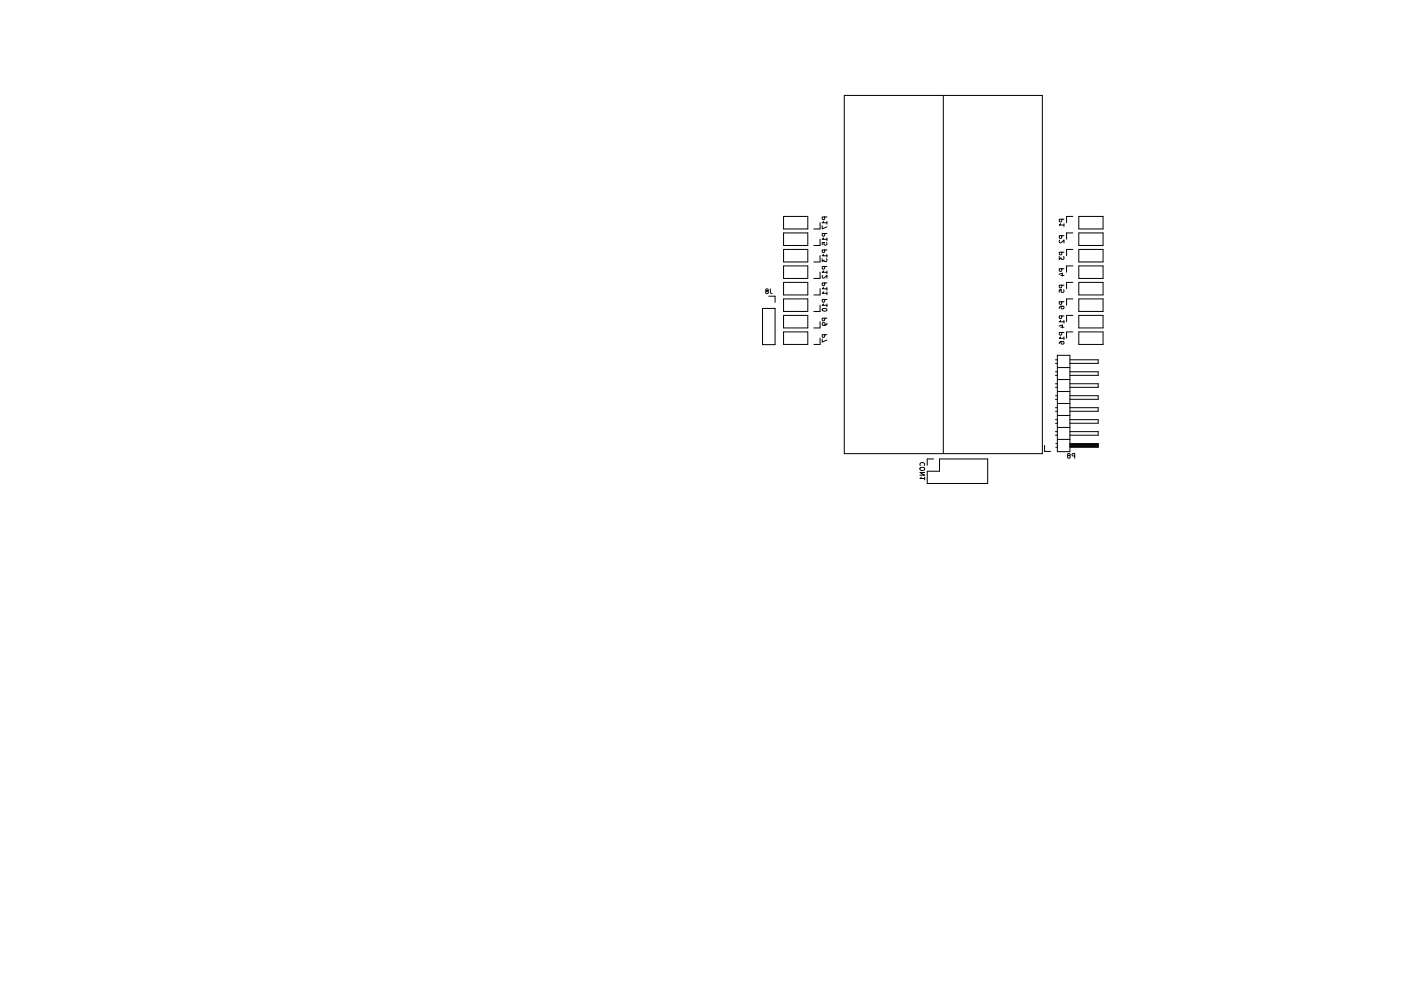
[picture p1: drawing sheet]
<svg xmlns="http://www.w3.org/2000/svg" width="297mm" height="210mm" viewBox="0 0 297 210" stroke-linecap="round" stroke-linejoin="round" font-family="sans-serif">
<g fill="none" stroke="#000" stroke-width=".21">
<path d="M179 20.2h42v76h-42zM200 20.2v76M166.1 56.4h5.2v2.7h-5.2zM166.1 59.9h5.2v2.7h-5.2zM166.1 52.9h5.2v2.7h-5.2zM166.1 49.4h5.2v2.7h-5.2zM166.1 45.9h5.2v2.7h-5.2zM173.9 57.7v1.4h-1.4M173.9 54.2v1.4h-1.4M173.9 50.7v1.4h-1.4M173.9 47.2v1.4h-1.4M174.3 54.9v.6l.4-.3 .1 .3h.4v-.6"/>
<path d="M174.3 47.9v.7l1-.5M174.4 58.4l-.1 .4 .3 .2 .7-.6v.6M174.6 57.5l-.3 .3h1M174.6 54l-.3 .3h1M174.6 50.5l-.3 .3h1M174.6 47l-.3 .3h1M174.8 56.5v.5l-.4 .1-.1-.6h1M174.8 53v.5l-.4 .1-.1-.6h1M174.8 49.5v.5l-.4 .1-.1-.6h1M174.8 46v.5l-.4 .1-.1-.6h1M175.2 51.4v.6l-.4-.1v-.5l-.5 .1v.5M175.3 47v.6"/>
<path d="M175.3 50.5v.6M175.3 54v.6M175.3 57.5v.6M224.5 58.2l.7-.2v.6M224.6 54.4v.6l.4-.3 .1 .3h.4v-.6M224.7 51l-.1 .3 .3 .2 .7-.6v.6M224.9 47.5l-.3 .2h1M224.9 58.4h.7M225.1 57v.5h-.4l-.1-.5h1M225.1 53.5v.5h-.4l-.1-.5h1M225.1 50v.5h-.4l-.1-.5h1M225.1 46.5v.5h-.4l-.1-.5h1"/>
<path d="M225.6 47.5v.5M227.5 56.4h-1.4v1.3M227.5 45.9h-1.4v1.3M227.5 49.4h-1.4v1.3M227.5 52.9h-1.4v1.3M227.5 59.9h-1.4v1.3M228.7 45.9h5.2v2.7h-5.2zM228.7 49.4h5.2v2.7h-5.2zM228.7 52.9h5.2v2.7h-5.2zM228.7 56.4h5.2v2.7h-5.2zM228.7 59.9h5.2v2.7h-5.2zM161.7 65.4h2.6v7.7h-2.6z"/>
<path d="M162.5 61.7l-.2 .2 .2 .4 .4-.1v-.3l-.5-.3v-.3l.5 .1-.2 .3M163 62.8h1.3v1.4M163.3 61.3l.1 .8 .3 .2M166.1 63.4h5.2v2.7h-5.2zM166.1 66.9h5.2v2.7h-5.2zM166.1 70.4h5.2v2.7h-5.2zM173.9 64.7v1.4h-1.4M173.9 61.2v1.4h-1.4M173.9 68.2v1.4h-1.4M173.9 71.7v1.4h-1.4M174.3 71.9v.7l1-.4M174.4 65.5a.48 .48 0 0 1 .6-.1 .48 .48 0 0 1 .3 .5 .49 .49 0 0 1-.6 .2 .49 .49 0 0 1-.3-.5z"/>
<path d="M174.6 64.5l-.3 .3h1M174.6 61l-.3 .3h1M174.6 61.9l-.3 .3h1M174.8 71v.5h-.4l-.1-.5h1M174.8 67.5v.5h-.4l-.1-.5h1M174.8 63.5v.5l-.4 .1-.1-.6h1M174.8 60v.5l-.4 .1-.1-.6h1M175.3 68.6l-.2 .4h-.6l-.2-.2 .1-.3 .5 .1v.2l-.1 .2M175.3 61v.6M175.3 61.9v.6M175.3 64.5v.6M223.8 79.6h.4"/>
<path d="M223.8 78.9h.4M223.8 77.1h.4M223.8 76.3h.4M224.2 75.4h2.6v20.4h-2.6zM224.2 78h2.6M224.5 69.2l.7-.3v.7M224.9 68l-.3 .3h1M224.9 71.5l-.3 .3h1M224.9 69.4h.7M225.1 64v.5h-.4l-.1-.5h1M225.1 60.5v.5h-.4l-.1-.5h1M225.1 67v.5l-.4 .1-.1-.6h1"/>
<path d="M225.1 70.5v.5l-.4 .1-.1-.6h1M225.2 65l-.2 .2v.2l.5 .1 .1-.3-.2-.2h-.6l-.2 .4M225.2 72.4l-.2 .2v.3l.5 .1 .1-.4-.2-.2-.6 .1-.2 .4M225.5 61.5v.5l-.5-.1 .1-.4h-.5v.5M225.6 68v.6M225.6 71.5v.6M226.8 76.3h6v.8h-6M226.8 78.9h6v.7h-6M227.5 63.4h-1.4v1.3M227.5 66.9h-1.4v1.3M227.5 70.4h-1.4v1.3M228.7 63.4h5.2v2.7h-5.2z"/>
<path d="M228.7 66.9h5.2v2.7h-5.2zM228.7 70.4h5.2v2.7h-5.2zM195.1 99.3l.3-.2 .5 .1 .1 .4-.3 .2h-.5zM195.1 98.8a.44 .44 0 0 1 .4-.7 .44 .44 0 0 1 .4 .7M196.6 100h2.6v-2.6h10.2v5.2h-12.8zM197.9 97.4h-1.3v1.3M221.5 94.5v1.3h1.2M223.8 92.3h.4M223.8 91.6h.4M223.8 89.8h.4M223.8 89h.4M223.8 87.3h.4"/>
<path d="M223.8 86.5h.4M223.8 84.7h.4M223.8 84h.4M223.8 82.2h.4M223.8 81.4h.4M223.8 94.9h.4M223.8 94.1h.4M224.2 93.2h2.6M224.2 90.7h2.6M224.2 88.1h2.6M224.2 85.6h2.6M224.2 83.1h2.6"/>
<path d="M224.2 80.5h2.6M226.5 96.6l-.2 .2 .2 .4 .4-.1v-.3l-.5-.2v-.3h.5l-.2 .3M226.8 94.1h6v.8h-6M226.8 81.4h6v.8h-6M226.8 84h6v.7h-6M226.8 86.5h6v.8h-6M226.8 89h6v.8h-6M226.8 91.6h6v.7h-6M226.8 94.8h6M226.8 94.7h6M226.8 94.6h6M226.8 94.5h6"/>
<path d="M226.8 94.3h6M226.8 94.2h6M227.9 96.7h-.5l-.1-.4 .6-.1v1M195.3 101.2l-.3 .3h1M196 100.2h-1l1 .6h-1M196 101.2v.6"/>
</g>
</svg>
